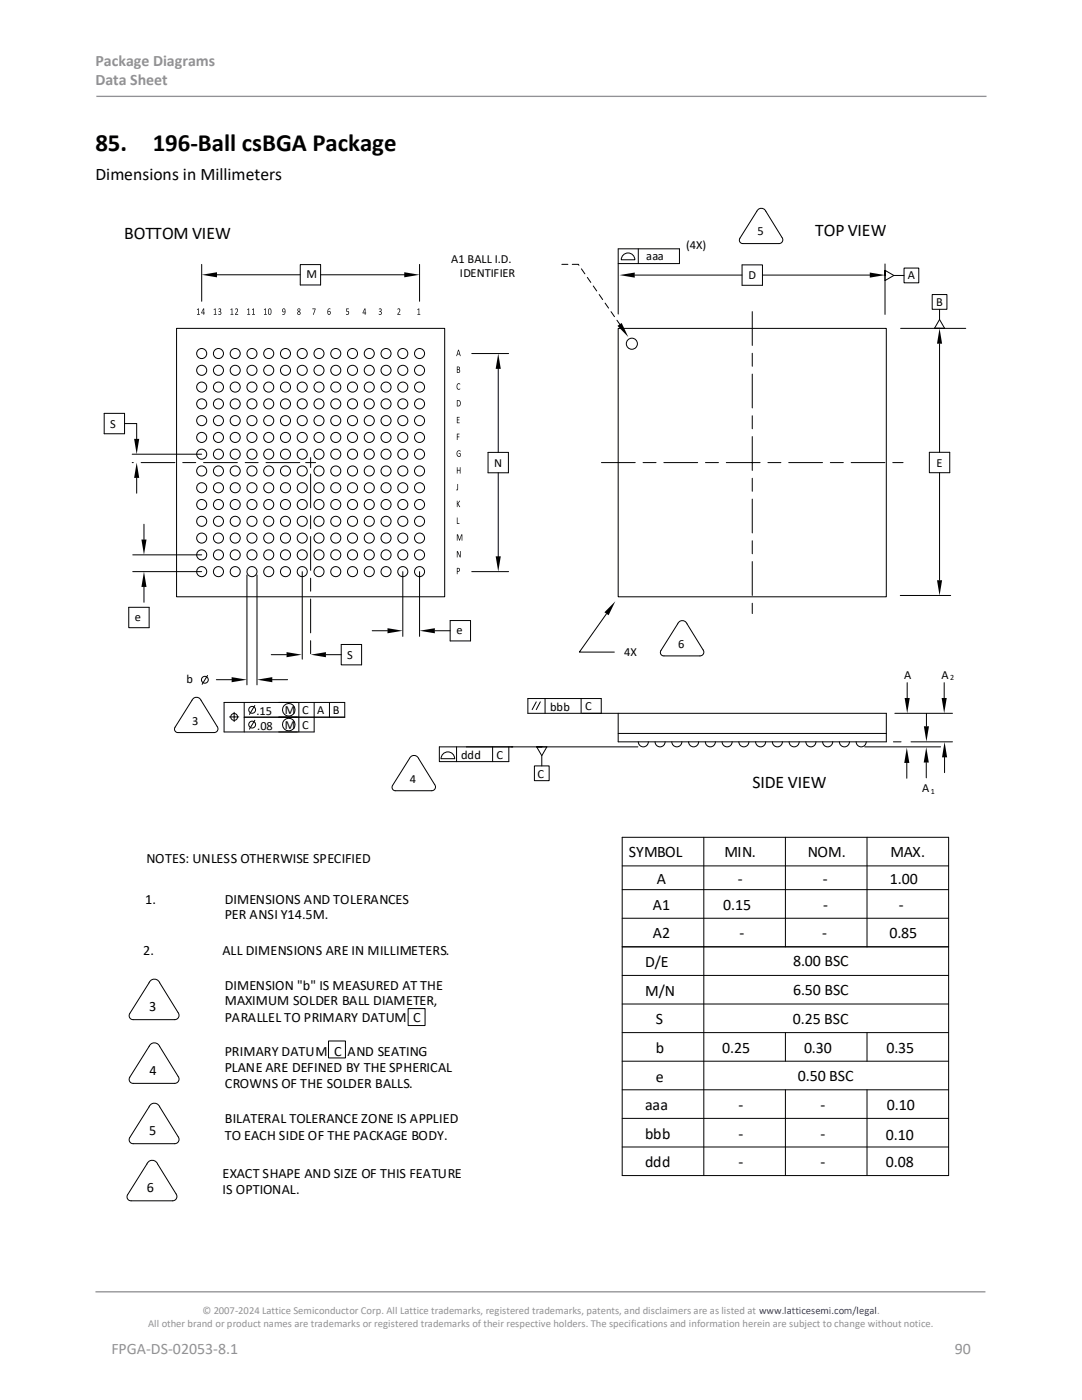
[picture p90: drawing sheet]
<svg xmlns="http://www.w3.org/2000/svg" width="216mm" height="279mm" viewBox="0 0 216 279" stroke-linecap="round" stroke-linejoin="round" font-family="sans-serif">
<defs><g id="words">
<g font-size="5">
<text x="19" y="30.1">85.</text>
<text x="30.5" y="30.1">196-Ball csBGA Package</text>
</g>
<g font-size="3.5">
<text x="19" y="35.9">Dimensions in Millimeters</text>
<text x="24.8" y="47.8">BOTTOM VIEW</text>
<text x="162.6" y="47.1">TOP VIEW</text>
<text x="150.2" y="157.3">SIDE VIEW</text>
</g>
<g font-size="3.2" fill="#919195">
<text x="19" y="13.2">Package Diagrams</text>
<text x="19" y="17.1">Data Sheet</text>
<text x="22.2" y="270.2">FPGA-DS-02053-8.1</text>
<text x="190.5" y="270.2">90</text>
</g>
<g font-size="3.2">
<text x="125.5" y="171.1">SYMBOL</text>
<text x="144.5" y="171.1">MIN.</text>
<text x="161.2" y="171.1">NOM.</text>
<text x="177.7" y="171.1">MAX.</text>
<text x="131.1" y="176.4">A</text>
<text x="147.2" y="176.5">-</text>
<text x="164.2" y="176.5">-</text>
<text x="177.6" y="176.4">1.00</text>
<text x="130.3" y="181.6">A1</text>
<text x="144.3" y="181.6">0.15</text>
<text x="164.2" y="181.6">-</text>
<text x="179.3" y="181.6">-</text>
<text x="130.3" y="187.3">A2</text>
<text x="147.6" y="187.1">-</text>
<text x="164.1" y="187.1">-</text>
<text x="177.5" y="187.1">0.85</text>
<text x="128.8" y="193">D/E</text>
<text x="158.2" y="192.8">8.00 BSC</text>
<text x="128.8" y="198.7">M/N</text>
<text x="158.2" y="198.6">6.50 BSC</text>
<text x="130.9" y="204.4">S</text>
<text x="158.2" y="204.3">0.25 BSC</text>
<text x="130.9" y="215.8">e</text>
<text x="130.9" y="210.1">b</text>
<text x="144.1" y="210.1">0.25</text>
<text x="159.2" y="215.7">0.50 BSC</text>
<text x="160.4" y="210.1">0.30</text>
<text x="176.9" y="210.1">0.35</text>
<text x="128.8" y="221.6">aaa</text>
<text x="147.4" y="221.6">-</text>
<text x="163.7" y="221.6">-</text>
<text x="177" y="221.6">0.10</text>
<text x="128.8" y="227.3">bbb</text>
<text x="147.4" y="227.3">-</text>
<text x="163.7" y="227.3">-</text>
<text x="176.8" y="227.4">0.10</text>
<text x="128.8" y="233">ddd</text>
<text x="147.4" y="233">-</text>
<text x="163.7" y="233">-</text>
<text x="176.8" y="233">0.08</text>
</g>
<g font-size="2.8">
<text x="29.2" y="172.2">NOTES: UNLESS OTHERWISE SPECIFIED</text>
<text x="29" y="180.4">1.</text>
<text x="44.8" y="183.5">PER ANSI Y14.5M.</text>
<text x="44.8" y="180.4">DIMENSIONS AND TOLERANCES</text>
<text x="28.6" y="190.5">2.</text>
<text x="44.4" y="190.5">ALL DIMENSIONS ARE IN MILLIMETERS.</text>
<text x="44.8" y="197.5">DIMENSION &quot;b&quot; IS MEASURED AT THE</text>
<text x="29.8" y="201.7">3</text>
<text x="44.8" y="203.9">PARALLEL TO PRIMARY DATUM C</text>
<text x="44.8" y="200.6">MAXIMUM SOLDER BALL DIAMETER,</text>
<text x="29.8" y="214.5">4</text>
<text x="44.8" y="214">PLANE ARE DEFINED BY THE SPHERICAL</text>
<text x="44.8" y="210.8">PRIMARY DATUM C AND SEATING</text>
<text x="44.8" y="217.2">CROWNS OF THE SOLDER BALLS.</text>
<text x="29.8" y="226.5">5</text>
<text x="44.8" y="224.1">BILATERAL TOLERANCE ZONE IS APPLIED</text>
<text x="44.8" y="227.5">TO EACH SIDE OF THE PACKAGE BODY.</text>
<text x="29.3" y="237.9">6</text>
<text x="44.4" y="235.1">EXACT SHAPE AND SIZE OF THIS FEATURE</text>
<text x="44.4" y="238.4">IS OPTIONAL.</text>
</g>
<g font-size="2.5">
<text x="151.2" y="47">5</text>
<text x="90" y="52.5">A1 BALL I.D.</text>
<text x="129" y="51.8">aaa</text>
<text x="136.9" y="49.8">(4X)</text>
<text x="61.1" y="55.5">M</text>
<text x="91.8" y="55.4">IDENTIFIER</text>
<text x="149.3" y="55.7">D</text>
<text x="181.2" y="55.8">A</text>
<text x="186.8" y="61.1">B</text>
<text x="22" y="85.4">S</text>
<text x="98.6" y="93.2">N</text>
<text x="186.8" y="93.2">E</text>
<text x="26.9" y="123.9">e</text>
<text x="69.3" y="131.6">S</text>
<text x="91.1" y="126.6">e</text>
<text x="124.6" y="130.8">4X</text>
<text x="135.3" y="129.3">6</text>
<text x="37.2" y="136.4">b</text>
<text x="180.4" y="135.5">A</text>
<text x="187.8" y="135.4">A</text>
<text x="51.1" y="142.7">.15</text>
<text x="56.8" y="142.5">M</text>
<text x="60.3" y="142.5">C</text>
<text x="63.3" y="142.5">A</text>
<text x="66.4" y="142.5">B</text>
<text x="109.8" y="141.8">bbb</text>
<text x="116.7" y="141.8">C</text>
<text x="38.3" y="144.6">3</text>
<text x="51.3" y="145.6">.08</text>
<text x="56.8" y="145.5">M</text>
<text x="60.3" y="145.5">C</text>
<text x="92" y="151.5">ddd</text>
<text x="99.1" y="151.5">C</text>
<text x="107.2" y="155.3">C</text>
<text x="81.8" y="156.3">4</text>
<text x="184" y="158.1">A</text>
</g>
<g font-size="2.1" fill="#919195">
<text x="40.4" y="262.3">© 2007-2024 Lattice Semiconductor Corp. All Lattice trademarks, registered trademarks, patents, and disclaimers are as listed at www.latticesemi.com/legal.</text>
<text x="29.6" y="264.9">All other brand or product names are trademarks or registered trademarks of their respective holders. The specifications and information herein are subject to change without notice.</text>
</g>
<g font-size="1.6">
<text x="189.6" y="135.8">2</text>
<text x="185.7" y="158.5">1</text>
</g>
</g></defs>
<path d="M19.2 19.2h177.6M19 257.8h177.6" fill="none" stroke="#919195" stroke-width=".26"/>
<g fill="none" stroke="#000" stroke-width=".2">
<path d="M40.2 52.8v7.3M42.2 54.8h17.7M59.9 52.8h4.1v4.1h-4.1zM64 54.8h17.8M83.7 52.8v7.3M123.4 49.7v13M123.4 49.7h12.2v2.9h-12.2M124.5 50.7a1.36 1.36 0 0 1 1.4-.1 1.36 1.36 0 0 1 .8 1.2h-2.7v-.4zM126.7 54.9h21.4M127.4 49.7v2.9M148.1 52.9h4v4h-4zM148.2 48.6a.69 .69 0 0 1-.6-.3 .69 .69 0 0 1 0-.8l3.4-5.3a.98 .98 0 0 1 .9-.6 .98 .98 0 0 1 .9 .6l3.4 5.5a.75 .75 0 0 1-.8 .9h-7.1"/>
<path d="M152.1 54.9h21.5M176.6 54l1.8 1M176.6 52.7v10.1M180.4 53.5h2.9v2.9h-2.9zM180.4 55h-2l-1.8 1v-2v1M186 58.8h2.9v2.9h-2.9zM35.2 65.5h53.5v53.6h-53.5zM94.1 70.6h7.4M99.4 72.5v17.8M123.4 65.5h53.5v53.6h-53.5zM179.7 65.5h13M187.5 61.7v2.1l1 1.7h-2h1"/>
<path d="M187.5 63.8l-1 1.7M187.5 68.6v21.7M20.8 82.5h4.1v4.1h-4.1zM24.9 84.5h2.4v3.1M26.4 90.6h13.8M27.3 95.4v3M61 92.3h2M62 91.3v2M97.4 90.3h4v4.1h-4zM99.4 94.4v17.7M185.4 90.3h4.1v4h-4.1zM187.5 94.3v21.5"/>
<path d="M26.5 114.1h13.7M26.5 110.7h13.7M28.7 104.6v3.1M28.7 117.1v3.1M49.3 114.7v22M51.3 114.7v22M60.3 114.1v17.5M80.4 114.1v12.9M83.7 114.1v12.9M94.1 114.1h7.4M179.6 118.8h10.1M25.7 121.2h4.1v4.1h-4.1z"/>
<path d="M41.4 134.8l-1.1 1.8M43.2 135.6h3M54.1 130.7h3.1M54.3 135.6h3.1M65 130.7h3.1M68.1 128.6h4.1v4.1h-4.1zM74.3 125.9h3M86.8 125.9h3M89.8 123.8h4.1v4.1h-4.1zM108.8 139.4v3M116 139.4v3M121 122.5l-5.4 7.6h7"/>
<path d="M135.2 124.5a.99 .99 0 0 1 1-.6 .99 .99 0 0 1 .9 .6M135.2 124.5l-3.3 5.3a.69 .69 0 0 0 0 .8 .69 .69 0 0 0 .6 .3h7.2a.75 .75 0 0 0 .7-.4 .75 .75 0 0 0-.1-.8l-3.2-5.2M181 136.2v3.1M188.4 136.2v3.1M34.9 145.1a.69 .69 0 0 0 0 .8 .69 .69 0 0 0 .6 .3M34.9 145.1l3.4-5.3a.98 .98 0 0 1 .9-.6 .98 .98 0 0 1 .9 .6l3.4 5.5a.75 .75 0 0 1-.8 .9h-7.2M45.8 143.1h1.8M46.7 142.1v1.9M48.7 140.2v5.9M50.8 143.8l-1 1.7M50.8 140.8l-1 1.8M59.6 140.2v5.9"/>
<path d="M62.7 140.2v5.9h-18v-5.9h24.1v2.9h-20.1M65.7 140.2v2.9M79 157.8h7.1M83.5 151.4l3.4 5.5a.75 .75 0 0 1-.8 .9M83.5 151.4a.98 .98 0 0 0-.9-.6 .98 .98 0 0 0-.9 .6l-3.4 5.3a.69 .69 0 0 0 0 .8 .69 .69 0 0 0 .6 .3M88.6 150.3a1.36 1.36 0 0 1 1.4-.1 1.36 1.36 0 0 1 .7 1.2h-2.7l.1-.4zM91.1 149.1v2.9M98.3 149.1v2.9M101.5 149.1v2.9h-10.4M106.6 152.9h3v2.9h-3zM107 140.1l-.8 1.5M107.1 149.1l1 1.7"/>
<path d="M107.8 140.1l-.8 1.5M108.2 149.1h-1.1h2l-1 1.7v2.1M123.4 142.4v5.6h53.5v-5.6h-71.6v-3h14.7v3M123.4 146.4h53.5M127.3 149.1h-39.6v2.9h3.4M127.4 148a1 1 0 0 0 1 1.1 1 1 0 0 0 1-1.1M130.7 148a1 1 0 0 0 1 1.1 1 1 0 0 0 1-1.1M134.1 148a1 1 0 0 0 1 1.1 1 1 0 0 0 1-1.1M137.4 148a1 1 0 0 0 1 1.1 1 1 0 0 0 1-1.1M140.7 148a1 1 0 0 0 1 1.1 1 1 0 0 0 1-1.1M144.1 148a1 1 0 0 0 1 1.1 1 1 0 0 0 1-1.1M147.4 148a1 1 0 0 0 1 1.1 1 1 0 0 0 1-1.1"/>
<path d="M150.8 148a1 1 0 0 0 1 1.1 1 1 0 0 0 1-1.1M154.1 148a1 1 0 0 0 1 1.1 1 1 0 0 0 1-1.1M157.5 148a1 1 0 0 0 1 1.1 1 1 0 0 0 1-1.1M160.8 148a1 1 0 0 0 1 1.1 1 1 0 0 0 1-1.1M164.1 148a1 1 0 0 0 1 1.1 1 1 0 0 0 1.1-1.1M167.5 148a1 1 0 0 0 1 1.1 1 1 0 0 0 1-1.1M170.8 148a1 1 0 0 0 1 1.1 1 1 0 0 0 1-1.1M172.5 149.1h15.2M178.3 148h1.5M178.6 142.4h11.5M180.9 152.3v3M181.8 148h8.3"/>
<path d="M184.8 152.2v3M184.9 142.4v2.5M188.5 151.1v3.1M124.2 167.1h65.1v67.5h-65.1zM124.2 177.5h65.1M124.2 172.8h65.1M140.4 167.1v67.5M156.7 167.1v21.9M173 167.1v21.9M29.9 195.9a1.13 1.13 0 0 1 2 .2l3.7 6.2a.86 .86 0 0 1-.8 1.2l-8.5-.1a.79 .79 0 0 1-.4-1.1zM124.2 189h65.1M124.2 183.3h65.1"/>
<path d="M124.2 194.7h65.1M29.7 208.8a1.13 1.13 0 0 1 1.1-.7 1.13 1.13 0 0 1 1.1 .7M29.8 208.8l-3.9 6.2a.79 .79 0 0 0 .7 1.2h8.2a.86 .86 0 0 0 .8-.5 .86 .86 0 0 0-.1-.9l-3.6-6M65.5 207.8h3.4v3.3h-3.4zM81.4 201.3h3.4v3.4h-3.4zM124.2 217.5h65.1M124.2 211.8h65.1M124.2 206.1h65.1M124.2 200.4h65.1M156.7 206.1v5.7M156.7 217.5v17.1M173 206.1v5.7"/>
<path d="M173 217.5v17.1M29.3 232.3a1.13 1.13 0 0 1 1.1-.7 1.13 1.13 0 0 1 1 .7M29.3 232.3l-3.8 6.1M31.4 232.3l3.8 6.1a.86 .86 0 0 1-.8 1.2h-8.6a.79 .79 0 0 1-.3-1.2M35.5 226.8l-3.6-5.9a1.13 1.13 0 0 0-1.1-.7 1.13 1.13 0 0 0-1.1 .7l-3.8 6.1a.79 .79 0 0 0 0 .9 .79 .79 0 0 0 .7 .3h8.2a.86 .86 0 0 0 .8-.4 .86 .86 0 0 0-.1-.9M124.2 228.9h65.1M124.2 223.2h65.1"/>
<circle cx="40.2" cy="73.9" r="1"/>
<circle cx="40.2" cy="77.3" r="1"/>
<circle cx="40.2" cy="70.6" r="1"/>
<circle cx="43.6" cy="73.9" r="1"/>
<circle cx="43.6" cy="77.3" r="1"/>
<circle cx="43.6" cy="70.6" r="1"/>
<circle cx="46.9" cy="73.9" r="1"/>
<circle cx="46.9" cy="77.3" r="1"/>
<circle cx="46.9" cy="70.6" r="1"/>
<circle cx="50.3" cy="73.9" r="1"/>
<circle cx="50.3" cy="77.3" r="1"/>
<circle cx="50.3" cy="70.6" r="1"/>
<circle cx="53.6" cy="73.9" r="1"/>
<circle cx="53.6" cy="77.3" r="1"/>
<circle cx="53.6" cy="70.6" r="1"/>
<circle cx="57" cy="73.9" r="1"/>
<circle cx="57" cy="77.3" r="1"/>
<circle cx="57" cy="70.6" r="1"/>
<circle cx="60.3" cy="73.9" r="1"/>
<circle cx="60.3" cy="77.3" r="1"/>
<circle cx="60.3" cy="70.6" r="1"/>
<circle cx="63.7" cy="73.9" r="1"/>
<circle cx="63.7" cy="77.3" r="1"/>
<circle cx="63.7" cy="70.6" r="1"/>
<circle cx="67" cy="73.9" r="1"/>
<circle cx="67" cy="77.3" r="1"/>
<circle cx="67" cy="70.6" r="1"/>
<circle cx="70.3" cy="73.9" r="1"/>
<circle cx="70.3" cy="77.3" r="1"/>
<circle cx="70.3" cy="70.6" r="1"/>
<circle cx="73.7" cy="73.9" r="1"/>
<circle cx="73.7" cy="77.3" r="1"/>
<circle cx="73.7" cy="70.6" r="1"/>
<circle cx="77" cy="73.9" r="1"/>
<circle cx="77" cy="77.3" r="1"/>
<circle cx="77" cy="70.6" r="1"/>
<circle cx="80.4" cy="70.6" r="1"/>
<circle cx="80.4" cy="73.9" r="1"/>
<circle cx="80.4" cy="77.3" r="1"/>
<circle cx="83.7" cy="77.3" r="1"/>
<circle cx="83.7" cy="73.9" r="1"/>
<circle cx="83.7" cy="70.6" r="1"/>
<circle cx="126.1" cy="68.6" r="1.11"/>
<circle cx="40.2" cy="80.6" r="1"/>
<circle cx="40.2" cy="90.6" r="1"/>
<circle cx="40.2" cy="87.3" r="1"/>
<circle cx="40.2" cy="83.9" r="1"/>
<circle cx="40.2" cy="94" r="1"/>
<circle cx="40.2" cy="97.3" r="1"/>
<circle cx="43.6" cy="80.6" r="1"/>
<circle cx="43.6" cy="87.3" r="1"/>
<circle cx="43.6" cy="83.9" r="1"/>
<circle cx="43.6" cy="90.6" r="1"/>
<circle cx="43.6" cy="94" r="1"/>
<circle cx="43.6" cy="97.3" r="1"/>
<circle cx="46.9" cy="80.6" r="1"/>
<circle cx="46.9" cy="87.3" r="1"/>
<circle cx="46.9" cy="90.6" r="1"/>
<circle cx="46.9" cy="83.9" r="1"/>
<circle cx="46.9" cy="94" r="1"/>
<circle cx="46.9" cy="97.3" r="1"/>
<circle cx="50.3" cy="80.6" r="1"/>
<circle cx="50.3" cy="83.9" r="1"/>
<circle cx="50.3" cy="90.6" r="1"/>
<circle cx="50.3" cy="87.3" r="1"/>
<circle cx="50.3" cy="94" r="1"/>
<circle cx="50.3" cy="97.3" r="1"/>
<circle cx="53.6" cy="80.6" r="1"/>
<circle cx="53.6" cy="87.3" r="1"/>
<circle cx="53.6" cy="83.9" r="1"/>
<circle cx="53.6" cy="90.6" r="1"/>
<circle cx="53.6" cy="94" r="1"/>
<circle cx="53.6" cy="97.3" r="1"/>
<circle cx="57" cy="80.6" r="1"/>
<circle cx="57" cy="87.3" r="1"/>
<circle cx="57" cy="83.9" r="1"/>
<circle cx="57" cy="90.6" r="1"/>
<circle cx="57" cy="94" r="1"/>
<circle cx="57" cy="97.3" r="1"/>
<circle cx="60.3" cy="80.6" r="1"/>
<circle cx="60.3" cy="90.6" r="1"/>
<circle cx="60.3" cy="87.3" r="1"/>
<circle cx="60.3" cy="83.9" r="1"/>
<circle cx="60.3" cy="94" r="1"/>
<circle cx="60.3" cy="97.3" r="1"/>
<circle cx="63.7" cy="80.6" r="1"/>
<circle cx="63.7" cy="90.6" r="1"/>
<circle cx="63.7" cy="87.3" r="1"/>
<circle cx="63.7" cy="83.9" r="1"/>
<circle cx="63.7" cy="94" r="1"/>
<circle cx="63.7" cy="97.3" r="1"/>
<circle cx="67" cy="83.9" r="1"/>
<circle cx="67" cy="97.3" r="1"/>
<circle cx="67" cy="80.6" r="1"/>
<circle cx="67" cy="90.6" r="1"/>
<circle cx="67" cy="87.3" r="1"/>
<circle cx="67" cy="94" r="1"/>
<circle cx="70.3" cy="80.6" r="1"/>
<circle cx="70.3" cy="83.9" r="1"/>
<circle cx="70.3" cy="97.3" r="1"/>
<circle cx="70.3" cy="90.6" r="1"/>
<circle cx="70.3" cy="87.3" r="1"/>
<circle cx="70.3" cy="94" r="1"/>
<circle cx="73.7" cy="80.6" r="1"/>
<circle cx="73.7" cy="83.9" r="1"/>
<circle cx="73.7" cy="90.6" r="1"/>
<circle cx="73.7" cy="87.3" r="1"/>
<circle cx="73.7" cy="94" r="1"/>
<circle cx="73.7" cy="97.3" r="1"/>
<circle cx="77" cy="80.6" r="1"/>
<circle cx="77" cy="90.6" r="1"/>
<circle cx="77" cy="87.3" r="1"/>
<circle cx="77" cy="83.9" r="1"/>
<circle cx="77" cy="94" r="1"/>
<circle cx="77" cy="97.3" r="1"/>
<circle cx="80.4" cy="80.6" r="1"/>
<circle cx="80.4" cy="90.6" r="1"/>
<circle cx="80.4" cy="83.9" r="1"/>
<circle cx="80.4" cy="87.3" r="1"/>
<circle cx="80.4" cy="97.3" r="1"/>
<circle cx="80.4" cy="94" r="1"/>
<circle cx="83.7" cy="80.6" r="1"/>
<circle cx="83.7" cy="90.6" r="1"/>
<circle cx="83.7" cy="83.9" r="1"/>
<circle cx="83.7" cy="87.3" r="1"/>
<circle cx="83.7" cy="94" r="1"/>
<circle cx="83.7" cy="97.3" r="1"/>
<circle cx="40.2" cy="107.4" r="1"/>
<circle cx="40.2" cy="110.7" r="1"/>
<circle cx="40.2" cy="114.1" r="1"/>
<circle cx="40.2" cy="100.7" r="1"/>
<circle cx="40.2" cy="104" r="1"/>
<circle cx="43.6" cy="107.4" r="1"/>
<circle cx="43.6" cy="100.7" r="1"/>
<circle cx="43.6" cy="104" r="1"/>
<circle cx="43.6" cy="110.7" r="1"/>
<circle cx="43.6" cy="114.1" r="1"/>
<circle cx="46.9" cy="107.4" r="1"/>
<circle cx="46.9" cy="110.7" r="1"/>
<circle cx="46.9" cy="114.1" r="1"/>
<circle cx="46.9" cy="104" r="1"/>
<circle cx="46.9" cy="100.7" r="1"/>
<circle cx="50.3" cy="107.4" r="1"/>
<circle cx="50.3" cy="110.7" r="1"/>
<circle cx="50.3" cy="114.1" r="1"/>
<circle cx="50.3" cy="104" r="1"/>
<circle cx="50.3" cy="100.7" r="1"/>
<circle cx="53.6" cy="107.4" r="1"/>
<circle cx="53.6" cy="110.7" r="1"/>
<circle cx="53.6" cy="114.1" r="1"/>
<circle cx="53.6" cy="100.7" r="1"/>
<circle cx="53.6" cy="104" r="1"/>
<circle cx="57" cy="107.4" r="1"/>
<circle cx="57" cy="110.7" r="1"/>
<circle cx="57" cy="100.7" r="1"/>
<circle cx="57" cy="114.1" r="1"/>
<circle cx="57" cy="104" r="1"/>
<circle cx="60.3" cy="107.4" r="1"/>
<circle cx="60.3" cy="104" r="1"/>
<circle cx="60.3" cy="100.7" r="1"/>
<circle cx="60.3" cy="110.7" r="1"/>
<circle cx="60.3" cy="114.1" r="1"/>
<circle cx="63.7" cy="107.4" r="1"/>
<circle cx="63.7" cy="100.7" r="1"/>
<circle cx="63.7" cy="104" r="1"/>
<circle cx="63.7" cy="114.1" r="1"/>
<circle cx="63.7" cy="110.7" r="1"/>
<circle cx="67" cy="104" r="1"/>
<circle cx="67" cy="100.7" r="1"/>
<circle cx="67" cy="110.7" r="1"/>
<circle cx="67" cy="114.1" r="1"/>
<circle cx="67" cy="107.4" r="1"/>
<circle cx="70.3" cy="107.4" r="1"/>
<circle cx="70.3" cy="104" r="1"/>
<circle cx="70.3" cy="100.7" r="1"/>
<circle cx="70.3" cy="114.1" r="1"/>
<circle cx="70.3" cy="110.7" r="1"/>
<circle cx="73.7" cy="107.4" r="1"/>
<circle cx="73.7" cy="104" r="1"/>
<circle cx="73.7" cy="100.7" r="1"/>
<circle cx="73.7" cy="114.1" r="1"/>
<circle cx="73.7" cy="110.7" r="1"/>
<circle cx="77" cy="107.4" r="1"/>
<circle cx="77" cy="104" r="1"/>
<circle cx="77" cy="100.7" r="1"/>
<circle cx="77" cy="110.7" r="1"/>
<circle cx="77" cy="114.1" r="1"/>
<circle cx="80.4" cy="114.1" r="1"/>
<circle cx="80.4" cy="110.7" r="1"/>
<circle cx="80.4" cy="104" r="1"/>
<circle cx="80.4" cy="107.4" r="1"/>
<circle cx="80.4" cy="100.7" r="1"/>
<circle cx="83.7" cy="110.7" r="1"/>
<circle cx="83.7" cy="114.1" r="1"/>
<circle cx="83.7" cy="104" r="1"/>
<circle cx="83.7" cy="107.4" r="1"/>
<circle cx="83.7" cy="100.7" r="1"/>
<circle cx="40.9" cy="135.7" r=".68"/>
<circle cx="46.7" cy="143.1" r=".68"/>
<circle cx="50.3" cy="141.7" r=".68"/>
<circle cx="50.3" cy="144.6" r=".68"/>
<circle cx="57.6" cy="144.6" r="1.25"/>
<circle cx="57.6" cy="141.7" r="1.25"/>
</g>
<g fill="#000">
<path d="M40.2 54.8l3.1-.5v1zM80.7 54.3l3 .5-3 .5zM123.6 54.9l3.1-.5v1zM173.6 54.4l3 .5-3 .5zM99.4 70.6l.5 3h-1zM123.2 65l.8-.5 1.4 2.8zM187.5 65.5l.5 3.1h-1zM27.3 92.3l.5 3.1h-1zM26.8 87.6h1l-.5 3zM28.2 107.7h1l-.5 3zM28.7 114.1l.5 3h-1zM98.9 111h1l-.5 3.1z"/>
<path d="M187 115.8h1l-.5 3.1zM46.2 135.1l3.1 .5-3.1 .6zM51.3 135.6l3-.5v1.1zM57.2 130.1l3 .6-3 .5zM62 130.7l3-.6v1.1zM77.3 125.4l3.1 .5-3.1 .5zM83.7 125.9l3.1-.5v1zM122.8 120l-1.4 2.8-.8-.6zM180.5 139.3h1l-.5 3.1zM187.9 139.3h1l-.5 3.1zM180.9 149.2l.5 3.1h-1zM184.8 149.1l.5 3.1h-1z"/>
<path d="M184.3 144.9h1.1l-.5 3.1zM188.5 148.1l.5 3h-1z"/>
</g>
<path d="M150.1 62.2v60.2M59.8 92.3h-33.4M62 94.6v37M120 92.3h60.2" fill="none" stroke="#000" stroke-width=".2" stroke-dasharray="6.8 1.6 2.6 1.6"/>
<path d="M115.4 52.8h-4M123.8 64.9l-8.4-12.1" fill="none" stroke="#000" stroke-width=".2" stroke-dasharray="1.2 .9"/>
<g fill="#000">
<path d="M39.3 61.8l.4-.2v1.1h.2v.1h-.6l.2-.1v-1l-.2 .2zM42.7 61.8l.3-.2v1.1h.2v.1h-.5l.2-.1v-1l-.2 .2zM43.6 61.6a.32 .32 0 0 1 .5 .1 .32 .32 0 0 1-.2 .5 .35 .35 0 0 1 .3 .5 .35 .35 0 0 1-.6-.1 .26 .26 0 0 0 .3 .1 .26 .26 0 0 0 .1-.4 .26 .26 0 0 0-.3-.1v-.1a.24 .24 0 0 0 .3-.1 .24 .24 0 0 0-.1-.3l-.3 .1zM46 61.8l.4-.2v1.1h.2v.1h-.6l.2-.1v-1l-.2 .2zM46.9 61.6a.38 .38 0 0 1 .6 .1 .38 .38 0 0 1-.1 .6l-.3 .4h.4v.1h-.6l.2-.4a.34 .34 0 0 0 .3-.4 .34 .34 0 0 0-.3-.3l-.2 .1zM49.4 61.8l.3-.2v1.1h.2v.1h-.6l.3-.1v-1l-.2 .2zM50.3 61.8l.4-.2v1.1h.2v.1h-.6l.2-.1v-1l-.2 .2zM83.3 61.8l.4-.2v1.1h.1v.1h-.5v-.1h.2v-1l-.2 .2zM91.3 76.6l.3-.1 .2 .3a.42 .42 0 0 0-.6 .3 .42 .42 0 0 0 .6 .4v.1a.44 .44 0 0 1-.5 .1 .44 .44 0 0 1-.2-.5zM91.3 96.6h.1v.9a.22 .22 0 0 1-.1 .4 .22 .22 0 0 1-.3-.1l.3-.2zM91.2 86.6h.5l-.4 .1v.4l.4 .1-.4 .1-.1 .5zM91.2 83.2h.5v.1h-.4v.4l.4 .1-.4 .1v.4h.4v.2l-.5-.1z"/>
<path d="M91.2 93.3h.1v.5h.5v-.5h.1v1.2h-.1v-.6h-.5v.6h-.1zM91.3 90l.4-.1 .2 .2a.46 .46 0 0 0-.6 .1 .46 .46 0 0 0 0 .6l.2 .2h.3v-.4l-.3-.1h.4v.5a.51 .51 0 0 1-.7 .1 .51 .51 0 0 1-.1-.7zM91.2 103.3h.1v1.1h.4v.1h-.5zM91.2 100h.1v.5l.4-.5h.1l-.4 .5 .4 .7h-.1l-.4-.7v.7h-.1zM91.2 110h.2l.4 1v-1h.1v1.2h-.2l-.4-1v1h-.1zM91.2 106.7h.2l.3 1 .3-1h.2v1.2h-.1v-1.1l-.4 1.1-.4-1.1v1.1h-.1z"/>
<path d="M40.5 61.6h.2v.8h.2l-.2 .4-.1-.3h-.4zM40.6 61.7l-.3 .7h.3z"/>
<path d="M52.7 61.8l.3-.2v1.1h.2v.1h-.5l.2-.1v-1l-.2 .2zM53.6 61.6a.4 .4 0 0 1 .5 .1 .4 .4 0 0 1 .1 .5 .39 .39 0 0 1-.1 .6 .39 .39 0 0 1-.6-.2zM53.7 61.7a.61 .61 0 0 0 .2 1l.1-.3a.41 .41 0 0 0 .1-.4 .41 .41 0 0 0-.4-.3zM56.4 61.6a.48 .48 0 0 1 .6 .2 .48 .48 0 0 1-.1 .6 .34 .34 0 0 1-.1 .4 .34 .34 0 0 1-.5-.1 .34 .34 0 0 0 .4-.1 .34 .34 0 0 0 .1-.3 .38 .38 0 0 1-.5-.2 .38 .38 0 0 1 .1-.5zM56.5 61.7a.26 .26 0 0 0 0 .4 .26 .26 0 0 0 .4 0 .26 .26 0 0 0-.2-.4zM59.4 61.6a.32 .32 0 0 1 .5 .1 .32 .32 0 0 1-.1 .5 .35 .35 0 0 1 .2 .5 .35 .35 0 0 1-.6 0 .35 .35 0 0 1 .1-.5l-.1-.2zM59.5 61.9a.18 .18 0 0 0 .3 0 .18 .18 0 0 0-.3 0zM59.4 62.5a.25 .25 0 0 0 .5 0 .25 .25 0 0 0-.5 0zM62.3 61.6h.7l-.5 1.2h-.1l.4-1.1h-.5zM65.5 61.7l.3-.2 .1 .2a.33 .33 0 0 0-.4 .1 .33 .33 0 0 0 0 .3 .34 .34 0 0 1 .4 .1 .34 .34 0 0 1-.1 .5 .34 .34 0 0 1-.4-.1l-.1-.5zM65.4 62.4a.25 .25 0 0 0 .5 0 .25 .25 0 0 0-.5 0zM69.1 61.6h.5l-.4 .1v.4a.39 .39 0 0 1 .5 .4 .39 .39 0 0 1-.7 .2l.1-.1a.28 .28 0 0 0 .3 0 .28 .28 0 0 0 .1-.4 .28 .28 0 0 0-.4 0zM72.7 61.6h.2v.8h.2l-.2 .4-.1-.3h-.5zM72.8 61.7l-.3 .7h.3zM75.6 61.6a.32 .32 0 0 1 .5 .1 .32 .32 0 0 1-.1 .5 .35 .35 0 0 1 .2 .5 .35 .35 0 0 1-.6-.1 .26 .26 0 0 0 .3 .1 .26 .26 0 0 0 .1-.4 .26 .26 0 0 0-.3-.1v-.1a.24 .24 0 0 0 .3-.1 .24 .24 0 0 0-.1-.3l-.3 .1zM79.3 61.6a.38 .38 0 0 1 .6 .1 .38 .38 0 0 1-.2 .6l-.3 .4h.5v.1h-.6l.2-.4a.34 .34 0 0 0 .3-.4 .34 .34 0 0 0-.3-.3l-.2 .1z"/>
<path d="M91.2 73.2h.2a.32 .32 0 0 1 .3 .2 .32 .32 0 0 1-.1 .3 .35 .35 0 0 1 .2 .4 .35 .35 0 0 1-.3 .3h-.3zM91.3 73.3v.4h.1a.21 .21 0 0 0 .2-.2 .21 .21 0 0 0-.2-.2zM91.3 73.8v.5h.2a.22 .22 0 0 0 .2-.3 .22 .22 0 0 0-.2-.2z"/>
<path d="M91.4 69.8h.2l.3 1.3-.2-.4h-.4l-.1 .4h-.1zM91.5 70l-.2 .6h.4z"/>
<path d="M91.2 79.9a.61 .61 0 0 1 .7 .6 .61 .61 0 0 1-.7 .5zM91.3 80v1a.49 .49 0 0 0 .5-.5 .49 .49 0 0 0-.5-.5z"/>
<path d="M91.2 113.3h.2a.4 .4 0 0 1 .4 .5 .4 .4 0 0 1-.5 .3v.5h-.1zM91.3 113.5v.5a.26 .26 0 0 0 .3-.3 .26 .26 0 0 0-.3-.2z"/>
</g>
<use href="#words"/>
</svg>
